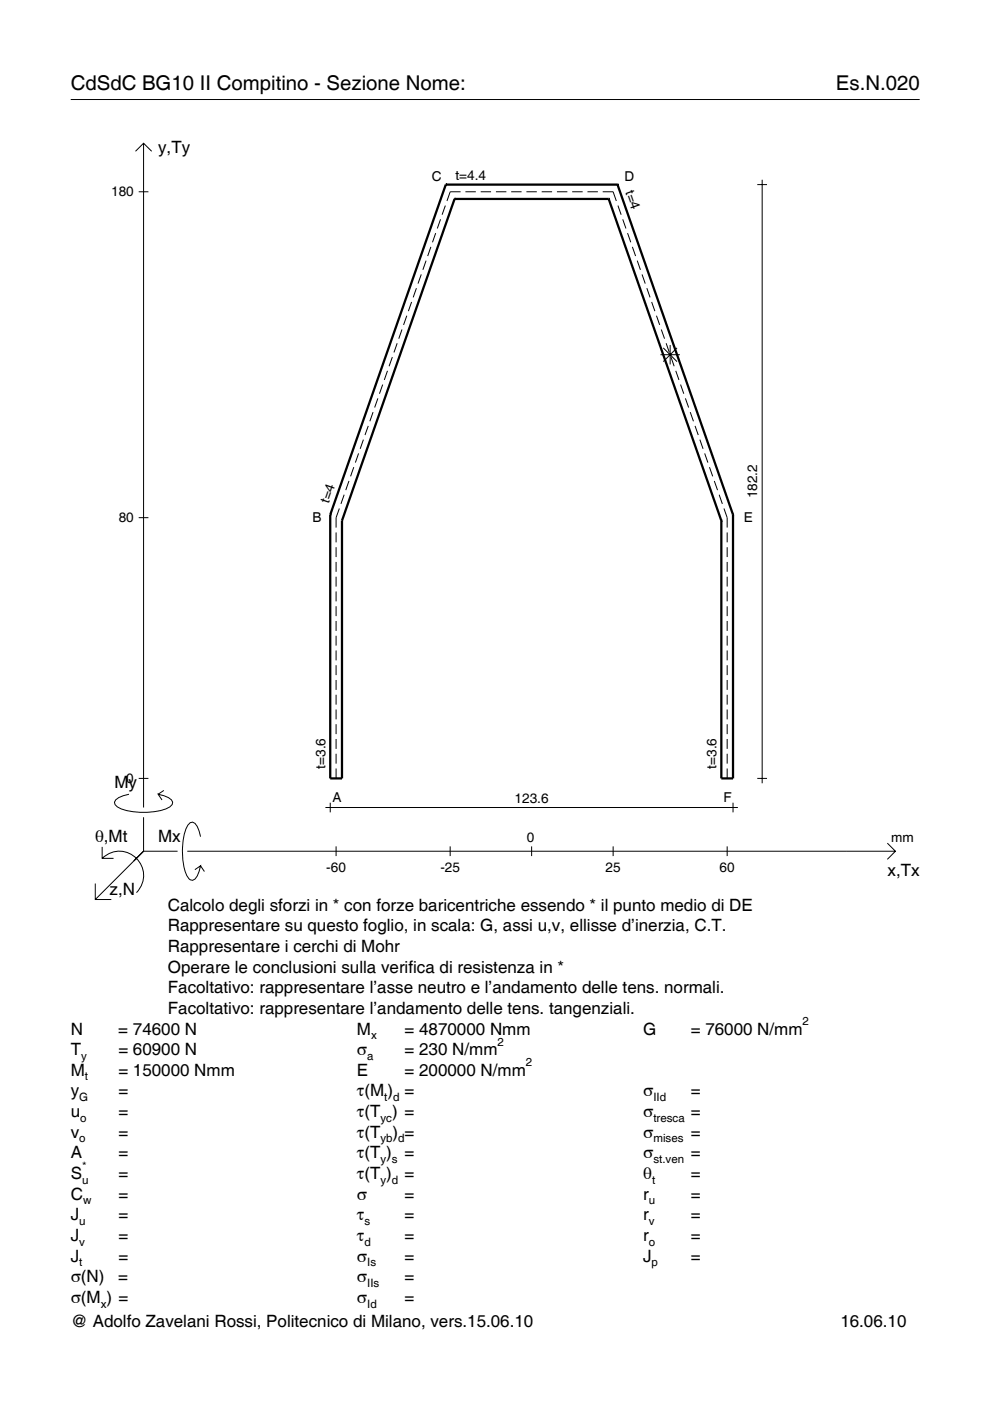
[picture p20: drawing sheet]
<svg xmlns="http://www.w3.org/2000/svg" width="210mm" height="297mm" viewBox="0 0 210 297" stroke-linecap="round" stroke-linejoin="round" font-family="sans-serif">
<defs><g id="words">
<g font-size="4.3">
<text x="15" y="19">CdSdC BG10 II Compitino - Sezione Nome:</text>
<text x="177.2" y="19">Es.N.020</text>
</g>
<g font-size="3.6">
<text x="33.5" y="32.4">y,Ty</text>
<text x="24.3" y="167.1">My</text>
<text x="20.1" y="178.4">θ,Mt</text>
<text x="33.5" y="178.4">Mx</text>
<text x="188.2" y="185.6">x,Tx</text>
<text x="23.2" y="189.7">z,N</text>
<text x="35.6" y="193.1">Calcolo degli sforzi in * con forze baricentriche essendo * il punto medio di DE</text>
<text x="35.6" y="197.5">Rappresentare su questo foglio, in scala: G, assi u,v, ellisse d’inerzia, C.T.</text>
<text x="35.6" y="201.8">Rappresentare i cerchi di Mohr</text>
<text x="35.6" y="206.2">Operare le conclusioni sulla verifica di resistenza in *</text>
<text x="35.6" y="210.6">Facoltativo: rappresentare l’asse neutro e l’andamento delle tens. normali.</text>
<text x="35.6" y="215">Facoltativo: rappresentare l’andamento delle tens. tangenziali.</text>
<text x="15" y="219.3">N</text>
<text x="25.1" y="219.3">= 74600 N</text>
<text x="75.7" y="219.3">M</text>
<text x="85.8" y="219.3">= 4870000 Nmm</text>
<text x="136.4" y="219.3">G</text>
<text x="146.5" y="219.3">= 76000 N/mm</text>
<text x="15" y="223.7">T</text>
<text x="25.1" y="223.7">= 60900 N</text>
<text x="75.7" y="223.7">σ</text>
<text x="85.8" y="223.7">= 230 N/mm</text>
<text x="15" y="228.1">M</text>
<text x="15" y="232.5">y</text>
<text x="25.1" y="228.1">= 150000 Nmm</text>
<text x="25.1" y="232.5">=</text>
<text x="75.7" y="228.1">E</text>
<text x="75.7" y="232.5">τ(M ) =</text>
<text x="85.8" y="228.1">= 200000 N/mm</text>
<text x="136.4" y="232.5">σ</text>
<text x="146.5" y="232.5">=</text>
<text x="15" y="236.8">u</text>
<text x="25.1" y="236.8">=</text>
<text x="75.7" y="236.8">τ(T ) =</text>
<text x="136.4" y="236.8">σ</text>
<text x="146.5" y="236.8">=</text>
<text x="15" y="241.2">v</text>
<text x="15" y="245.6">A</text>
<text x="25.1" y="241.2">=</text>
<text x="25.1" y="245.6">=</text>
<text x="75.7" y="245.6">τ(T )</text>
<text x="75.7" y="241.2">τ(T</text>
<text x="83.3" y="241.2">) =</text>
<text x="85.8" y="245.6">=</text>
<text x="136.4" y="241.2">σ</text>
<text x="136.4" y="245.6">σ</text>
<text x="146.5" y="241.2">=</text>
<text x="146.5" y="245.6">=</text>
<text x="15" y="250">S</text>
<text x="25.1" y="250">=</text>
<text x="75.7" y="250">τ(T )</text>
<text x="85.8" y="250">=</text>
<text x="136.4" y="250">θ</text>
<text x="146.5" y="250">=</text>
<text x="15" y="254.3">C</text>
<text x="25.1" y="254.3">=</text>
<text x="75.7" y="254.3">σ</text>
<text x="85.8" y="254.3">=</text>
<text x="136.4" y="254.3">r</text>
<text x="146.5" y="254.3">=</text>
<text x="15" y="258.7">J</text>
<text x="15" y="263.1">J</text>
<text x="25.1" y="258.7">=</text>
<text x="25.1" y="263.1">=</text>
<text x="75.7" y="258.7">τ</text>
<text x="75.7" y="263.1">τ</text>
<text x="85.8" y="258.7">=</text>
<text x="85.8" y="263.1">=</text>
<text x="136.4" y="258.7">r</text>
<text x="136.4" y="263.1">r</text>
<text x="146.5" y="258.7">=</text>
<text x="146.5" y="263.1">=</text>
<text x="15" y="267.5">J</text>
<text x="25.1" y="267.5">=</text>
<text x="75.7" y="267.5">σ</text>
<text x="85.8" y="267.5">=</text>
<text x="136.4" y="267.5">J</text>
<text x="146.5" y="267.5">=</text>
<text x="15" y="271.8">σ(N)</text>
<text x="25.1" y="271.8">=</text>
<text x="75.7" y="271.8">σ</text>
<text x="85.8" y="271.8">=</text>
<text x="15" y="276.2">σ(M ) =</text>
<text x="15" y="281.4">@ Adolfo Zavelani Rossi, Politecnico di Milano, vers.15.06.10</text>
<text x="75.7" y="276.2">σ</text>
<text x="85.8" y="276.2">=</text>
<text x="178.2" y="281.4">16.06.10</text>
</g>
<g font-size="2.9">
<text x="23.6" y="41.7">180</text>
<text x="91.5" y="38.4">C</text>
<text x="96.6" y="38.1">t=4.4</text>
<text x="132.4" y="38.4">D</text>
<text x="132.6" y="40.7" transform="rotate(71 132.6 40.7)">t=4</text>
<text x="69.7" y="106.8" transform="rotate(-71 69.7 106.8)">t=4</text>
<text x="160.6" y="105.7" transform="rotate(-90 160.6 105.7)">182.2</text>
<text x="25.2" y="110.8">80</text>
<text x="66.2" y="110.7">B</text>
<text x="157.7" y="110.7">E</text>
<text x="26.8" y="166">0</text>
<text x="69" y="163" transform="rotate(-90 69 163)">t=3.6</text>
<text x="151.9" y="163" transform="rotate(-90 151.9 163)">t=3.6</text>
<text x="70.5" y="170">A</text>
<text x="109.1" y="170.2">123.6</text>
<text x="153.4" y="170">F</text>
<text x="111.7" y="178.4">0</text>
<text x="189" y="178.4">mm</text>
<text x="69.2" y="184.9">-60</text>
<text x="93.4" y="184.9">-25</text>
<text x="128.4" y="184.9">25</text>
<text x="152.6" y="184.9">60</text>
</g>
<g font-size="2.4">
<text x="78.7" y="220.3">x</text>
<text x="105.5" y="221.7">2</text>
<text x="170.2" y="217.3">2</text>
<text x="17.2" y="224.7">y</text>
<text x="77.9" y="224.7">a</text>
<text x="111.5" y="226.1">2</text>
<text x="16.8" y="233.5">G</text>
<text x="18" y="229.1">t</text>
<text x="81.5" y="233.5">t d</text>
<text x="138.5" y="233.5">IId</text>
<text x="17" y="237.8">o</text>
<text x="80.7" y="237.8">yc</text>
<text x="138.5" y="237.8">tresca</text>
<text x="16.8" y="242.2">o</text>
<text x="80.7" y="242.2">yb d</text>
<text x="138.5" y="242.2">mises</text>
<text x="17.4" y="251">u</text>
<text x="17.4" y="248">*</text>
<text x="80.7" y="246.6">y s</text>
<text x="80.7" y="251">y d</text>
<text x="138.2" y="251">t</text>
<text x="138.5" y="246.6">st.ven</text>
<text x="17.6" y="255.3">w</text>
<text x="137.6" y="255.3">u</text>
<text x="16.8" y="259.7">u</text>
<text x="77.3" y="259.7">s</text>
<text x="137.6" y="259.7">v</text>
<text x="16.8" y="264.1">v</text>
<text x="16.8" y="268.5">t</text>
<text x="77.3" y="264.1">d</text>
<text x="77.9" y="268.5">Is</text>
<text x="137.6" y="264.1">o</text>
<text x="138.2" y="268.5">p</text>
<text x="77.9" y="272.8">IIs</text>
<text x="21.4" y="277.2">x</text>
<text x="77.9" y="277.2">Id</text>
</g>
</g></defs>
<g fill="none" stroke="#000" stroke-width=".21">
<path d="M15 21.1h180M28.7 32.1l1.7-1.7 1.8 1.7M30.4 30.4v140.8M160.6 39.1h2M161.6 38.1v128M29.4 40.7h2.1M89.3 58.2l-.7 1.9M90.3 55.3l-.6 1.9M91.4 52.3l-.7 2M92.4 49.4l-.7 2M93.4 46.5l-.7 1.9M94.4 43.6l-.7 1.9"/>
<path d="M97.6 40.7h-2.2l-.6 1.9M98.7 40.7h2.2M101.9 40.7h2.2M105.1 40.7h2.3M108.4 40.7h2.2M111.6 40.7h2.2M114.8 40.7h2.3M118.1 40.7h2.2M121.3 40.7h2.2M124.6 40.7h2.2M127.8 40.7h2.2l.7 1.9M131 43.6l.7 1.9"/>
<path d="M132 46.5l.7 1.9M133.1 49.4l.6 2M134.1 52.3l.7 2M135.1 55.3l.7 1.9M136.1 58.2l.7 1.9M82.2 78.6l-.7 2M83.2 75.7l-.7 1.9M84.2 72.8l-.7 1.9M85.2 69.9l-.7 1.9M86.2 66.9l-.6 2M87.3 64l-.7 2M88.3 61.1l-.7 1.9"/>
<path d="M137.1 61.1l.7 1.9M138.2 64l.6 2M139.2 66.9l.7 2M140 75.2h4.1M140.2 69.9l.7 1.9M140.6 73.8l2.9 2.9M141.2 72.8l.7 1.9M142.1 73.1v4.2M142.3 75.7l.6 1.9M143.3 78.6l.7 2M143.5 73.8l-2.9 2.9M75 99l-.7 2"/>
<path d="M76 96.1l-.7 2M77 93.2l-.6 2M78.1 90.3l-.7 1.9M79.1 87.4l-.7 1.9M80.1 84.5l-.7 1.9M81.1 81.5l-.6 2M144.3 81.5l.7 2M145.3 84.5l.7 1.9M146.3 87.4l.7 1.9M147.4 90.3l.6 1.9M148.4 93.2l.7 2M149.4 96.1l.7 2"/>
<path d="M150.4 99l.7 2M29.4 109.8h2.1M71.3 112.9v2.1M71.3 116v2.1M71.3 119.1v2.1M71.9 107.8l-.6 2v2.1M73 104.9l-.7 1.9M74 102l-.7 1.9M151.4 102l.7 1.9M152.5 104.9l.7 1.9M153.5 107.8l.7 2v2.1M154.2 112.9v2.1"/>
<path d="M154.2 116v2.1M154.2 119.1v2.1M71.3 122.3v2.1M71.3 125.4v2.1M71.3 128.5v2.1M71.3 131.7v2.1M71.3 134.8v2.1M71.3 137.9v2.1M154.2 122.3v2.1M154.2 125.4v2.1M154.2 128.5v2.1M154.2 131.7v2.1"/>
<path d="M154.2 134.8v2.1M154.2 137.9v2.1M71.3 141v2.1M71.3 144.2v2.1M71.3 147.3v2.1M71.3 150.4v2.1M71.3 153.5v2.1M71.3 156.7v2.1M71.3 159.8v2.1M154.2 141v2.1M154.2 144.2v2.1M154.2 147.3v2.1"/>
<path d="M154.2 150.4v2.1M154.2 153.5v2.1M154.2 156.7v2.1M154.2 159.8v2.1M21.7 179.6v2.4h2.4M27.3 168.4a3.6 3.6 0 0 0-3 1.7l.1 .5a5.6 5.6 0 0 0 3.8 1.5 13.4 13.4 0 0 0 7.8-1l.5-.5 .1-.5a3.6 3.6 0 0 0-3.1-1.7l.8 1.2M29.4 165h2.1M30.4 173.3v7.2M34.7 167.6l-1.2 .8M42.5 177.4a3.6 3.6 0 0 0-1.7-3.1l-.5 .1a5.7 5.7 0 0 0-1.5 3.8 13.9 13.9 0 0 0 1.1 7.9l.4 .4 .5 .1a3.6 3.6 0 0 0 1.7-3l-1.2 .8M69 171.2h87.4M70 170.2v2"/>
<path d="M71.3 162.9v2.1M71.3 179.4v2.1M95.4 179.4v2.1M112.7 179.4v2.1M130 179.4v2.1M154.2 162.9v2.1M154.2 179.4v2.1M155.4 170.2v2M160.6 165h2M188.1 178.8l1.7 1.7-1.7 1.7M20.2 187.3v3.4h3.4M21.7 182a5.1 5.1 0 0 1 7.2 0 5.1 5.1 0 0 1 0 7.3"/>
<path d="M30.4 180.5l-10.2 10.2M30.4 180.5h7.2M39.7 180.5h150.1M42.5 183.6l.8 1.2"/>
</g>
<g fill="none" stroke="#000" stroke-width=".48">
<path d="M94.5 39.1h.1M94.5 39.1l-24.5 70M94.5 39.1h36.4M130.9 39.1h.1M130.9 39.1l24.5 70M96.4 42.2h.1M96.4 42.2l-23.9 68.2M96.4 42.2h32.7M129.1 42.2h.1M129.1 42.2l23.8 68.2M70 109.1h.1M70 109.1v55.9h2.5v-54.6"/>
<path d="M72.5 110.4h.1M152.9 110.4h.1M155.4 109.1h.1M155.4 109.1v55.9h-2.5v-54.6"/>
</g>
<use href="#words"/>
</svg>
